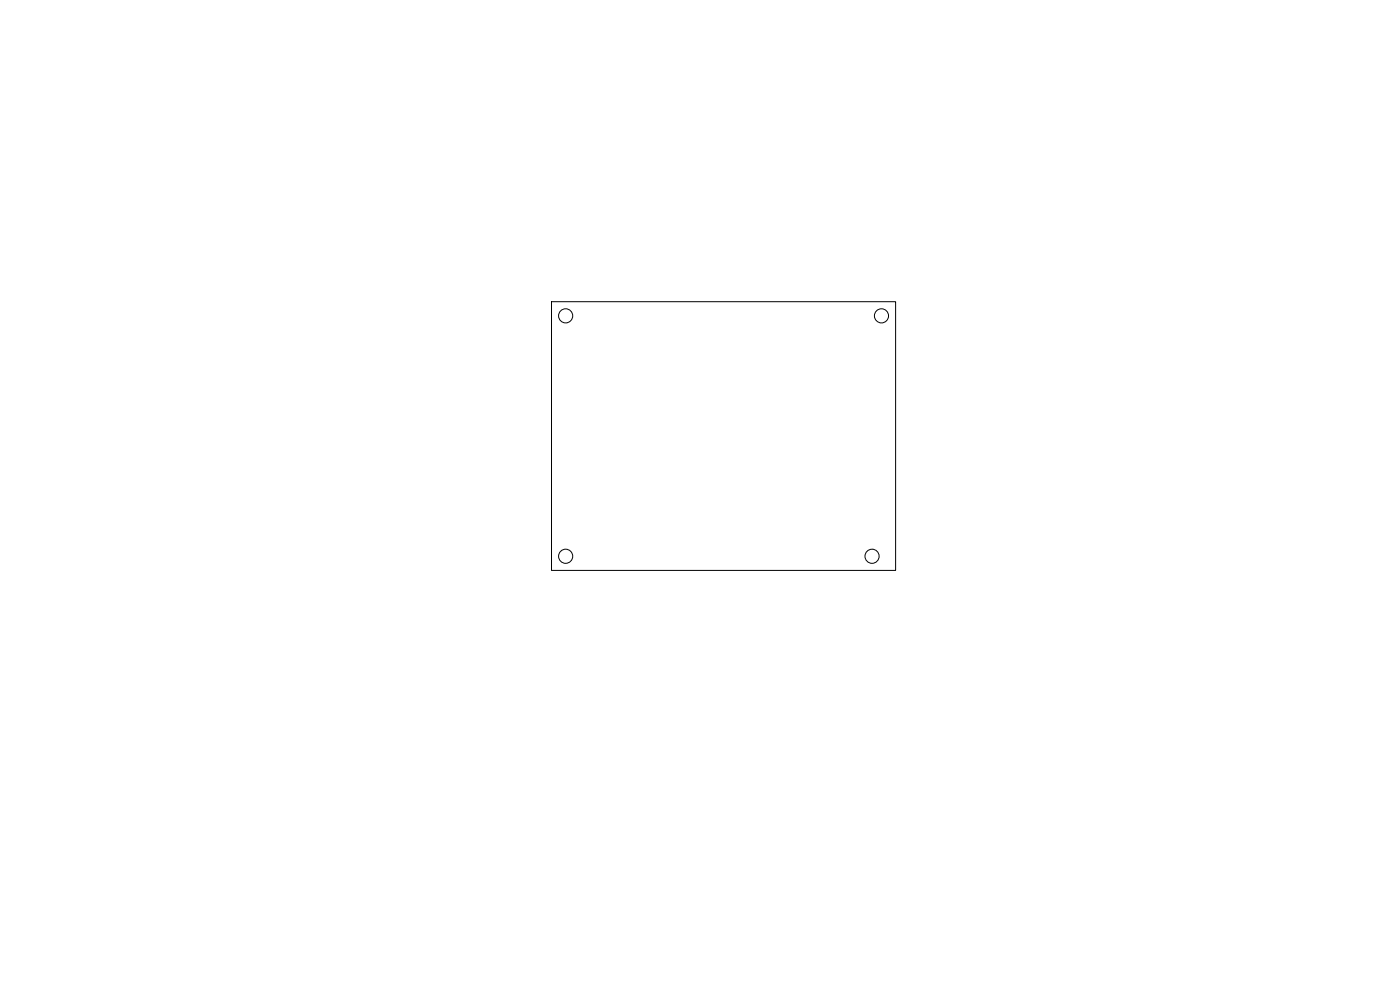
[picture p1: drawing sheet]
<svg xmlns="http://www.w3.org/2000/svg" width="297mm" height="210mm" viewBox="0 0 297 210" stroke-linecap="round" stroke-linejoin="round" font-family="sans-serif">
<g fill="none" stroke="#000" stroke-width=".21">
<path d="M117 64h73v57h-73z"/>
<circle cx="120" cy="67" r="1.5"/>
<circle cx="187" cy="67" r="1.5"/>
<circle cx="120" cy="118" r="1.5"/>
<circle cx="185" cy="118" r="1.5"/>
</g>
</svg>
